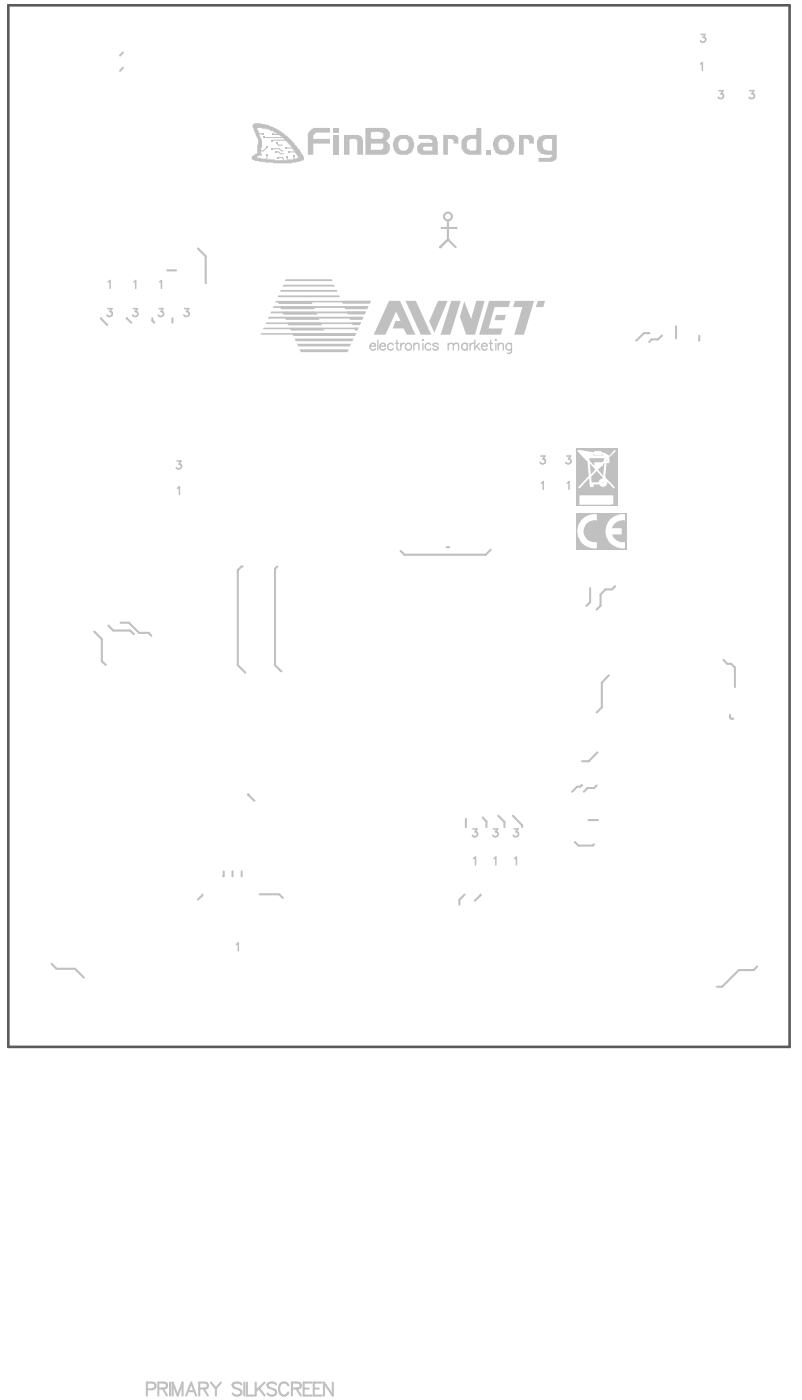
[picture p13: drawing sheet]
<svg xmlns="http://www.w3.org/2000/svg" width="130mm" height="227mm" viewBox="0 0 130 227" stroke-linecap="round" stroke-linejoin="round" font-family="sans-serif">
<path d="M1.3 .9h126.5v168.7h-126.5z" fill="none" stroke="#5a5a5a" stroke-width=".42"/>
<g fill="#c0c0c0">
<path d="M42.5 21.5h.2v.3h-.2z"/>
<path d="M42.6 22.1h.3v.3h-.3z"/>
<path d="M43.9 24h.2v.3h-.2z"/>
<path d="M44.5 24.5h.3v.2h-.3z"/>
<path d="M44.8 25.4h.3v.3h-.3z"/>
<path d="M43.1 23.7h.2v.3h-.2z"/>
<path d="M43.1 24.9h.2v.3h-.2z"/>
<path d="M44 21.7h.3v.2h-.3z"/>
<path d="M43.8 22.8h.3v.2h-.3z"/>
<path d="M46.7 24.5h.3v.2h-.3z"/>
<path d="M47.5 25.1h.2v.3h-.2z"/>
<path d="M53.9 20.7h.9v.8h-.9z"/>
<path d="M57.2 53.1h.8l-.1 .5h-.4z"/>
<path d="M56.8 52.2h1.7l-.2 .5h-1.2z"/>
<path d="M78.7 24.3h.7v.8h-.7z"/>
<path d="M44.6 23.1h.3v.2h-.3z"/>
<path d="M53.9 21.9h.9v3.2h-.9z"/>
<path d="M84 21.9h2v.1l.4 .2v1.1h-.7v-.5h-.2l-.1-.3h-.6v2.6h-.8z"/>
<path d="M87.3 22.1h.3v-.1h.3v-.1h2.2v3.8h-.1v.3l-.5 .1v.1h-2.3v-.6h1.9l.1-.3h.2v-.2h-1.3v-.2h-.5v-.1l-.3-.1v-.2l-.3-.1v-.4h-.1v-1.2h.1v-.3h.2zM88.2 22.5l-.1 .3a.65 .65 0 0 0-.2 .8v.3h.1l.1 .4h.4v.1h.9v-1.9z"/>
</g>
<path d="M47.7 55.1h9.5M48.1 55.9h8.7" fill="none" stroke="#c0c0c0" stroke-width=".42"/>
<path d="M47.3 54h10.4l-.2 .4h-10z" fill="#c0c0c0"/>
<path d="M46.1 51.6h5.6M46.9 53.3h5.6" fill="none" stroke="#c0c0c0" stroke-width=".42"/>
<g fill="#c0c0c0">
<path d="M45.7 50.5h5.5l.2 .5h-5.5z"/>
<path d="M46.5 52.2h5.4l.2 .5h-5.4z"/>
</g>
<path d="M44.9 49h5.7M45.3 49.9h5.7" fill="none" stroke="#c0c0c0" stroke-width=".42"/>
<path d="M44.9 48h10.1M45.3 47.1h9.3M45.7 46.3h8.5M46.1 45.4h7.7" fill="none" stroke="#c0c0c0" stroke-width=".3"/>
<g fill="#c0c0c0">
<path d="M46.2 23.9h.3v.2h-.3z"/>
<path d="M46.4 25.3h.2v.2h-.2z"/>
<path d="M80.3 51h1.6l-.2 .9h-1.6z"/>
<path d="M87 48.7h1.2l-.3 1.1h-1.1z"/>
<path d="M48.5 56.6h8l-.3 .5h-7.5z"/>
<path d="M50.5 20.9h.2v-.2h2.7v.8h-2.3v.1l-.4 .3v.6h2.7v.8h-2.7v1.8h-.9v-3.5h.2v-.2l.2-.2z"/>
<path d="M65.6 48.7h1.7l2.5 5.5h-1.7z"/>
<path d="M63 48.7h1.7l2.5 5.5h-1.4l-.5-1h-1.7l.4-1.2h.8l-.7-1.5-1.7 3.7h-1.9z"/>
<path d="M75.2 48.8l1.1 2.9 .8-3h1.4l-1.6 5.5h-1.4l-1.1-2.9z"/>
<path d="M79.2 48.7h3.4l-.3 1.1h-2.2l-1 3.4h2.3l-.3 1h-3.5z"/>
<path d="M71.7 21.9h2v.1h.2l.2 .2h.1v1.1h-.8v-.5h-.1l-.1-.3h-.7v2.6h-.8z"/>
<path d="M56.1 50.5h3.1l-.1 .4h-2.8z"/>
<path d="M56.4 51.4h2.4l-.2 .4h-1.9z"/>
<path d="M55.6 49.6h4l-.2 .5h-3.5z"/>
<path d="M55.3 48.7h4.7l-.1 .5h-4.4z"/>
<path d="M70.9 48.7h1.6l-2.2 5.2-.8-1.8z"/>
<path d="M73.1 48.7h1.5l-1.7 5.5h-1.6z"/>
<path d="M83.3 48.7h3.2l-1.7 5.5h-1.5l1.3-4.4h-1.6z"/>
<path d="M55.7 21.9h2.4v.1h.3l.1 .2h.1v.4h.2v2.5h-1v-2.3h-.1l-.1-.3h-.9v.1h-.1v2.5h-.9z"/>
<path d="M59.1 20.7h3.3v.2h.3v.1l.2 .1v.3h.2v.8h-.2v.3l-.3 .3v.2h.2v.3l.3 .1v1h-.2v.3l-.2 .1v.1h-.3v.2h-3.3zM60.2 21.4v.1h-.2v.9h.2v.1h1.6v-.1a.57 .57 0 0 0 .3-.8h-.2v-.1h-.4v-.1zM60 23.3v1h1.8v-.2a.57 .57 0 0 0 .3-.7h-.2v-.1z"/>
<path d="M64.1 22.1l.5-.1v-.1h1.4v.1l.5 .1 .1 .3h.2l.1 .6h.1v.9h-.1v.4h-.1v.2h-.2l-.1 .3-.5 .1v.2h-1.4v-.2h-.4v-.1l-.2-.1-.1-.4h-.2v-.4h-.1v-.9h.1v-.4h.2v-.2h.1zM64.9 22.5l-.2 .3h-.1v.2h-.1v.9h.1v.2h.1l.2 .3h.9l.1-.3h.1v-.2h.1v-.9h-.1v-.2h-.1l-.1-.3z"/>
<path d="M67.8 21.9h2.3v.1h.3l.2 .4h.1v.5h.2v2.2h-2.8l-.1-.3h-.3v-.3h-.2v-.9l.3-.1v-.1h.2l.1-.3h1.9v-.3l-.4-.2v-.1h-1.8zM68.6 23.8v.1h-.1v.4h.1v.1h1.4v-.6z"/>
<path d="M75.3 22h.4v-.1h1.3v-.2h.1v-1h.8v4.4h-2.2v-.2h-.4v-.1l-.2-.1v-.2l-.3-.1v-.3h-.1v-1.3h.1v-.3l.3-.1zM75.8 22.6v.2a.65 .65 0 0 0-.2 .8v.4l.2 .1v.2h.3v.1h.9v-.1h.1v-1.7h-.1v-.1h-.9v.1z"/>
<path d="M80.3 22.1h.3l.1-.2h1.6v.1h.3l.3 .4h.1l.1 .6h.2v.9h-.2v.4h-.1v.2h-.1l-.1 .3h-.3v.1h-.3v.2h-1.4v-.2h-.2v-.1l-.4-.1v-.3l-.3-.1v-.5h-.1v-.8h.1v-.4h.2v-.2h.1zM81.1 22.5l-.2 .3h-.1v.2h-.1v.8h.1v.3l.4 .2v.1h.7l.2-.3h.1v-.2h.1v-.9h-.1v-.2h-.1l-.2-.3h-.3v-.1h-.2v.1z"/>
<path d="M41.1 20h1.2v.1l1.2 .1v.2h.2v.1h.4v.1h.2v.1h.3v.2l.5 .1 .1 .2h.3l.1 .3h.3l.3 .5h.3l.2 .4h.2l.2 .4 .4 .2v.1h.1v.3l.5 .4v.2l.5 .3v.2h.1l.1 .4h.1l.2 .4h.1v.7l-.6 .1v.1h-.6v.1h-.7v.2h-3.1v-.2h-1.3v-.1h-1v-.1l-1-.1v-.2h-.1v-.5l.8-.5v-1.4h.2v-.9h-.2v-.3h-.1v-.2h-.1v-.4h-.1l-.2-.6h-.1v-.3h-.1v-.5l.2-.1zM41.6 20.7v.3h.2v.2h.1v.4h.1v.4h.2v.4h.1a3.6 3.6 0 0 1 0 1.9v.6h.1v.3h-.5v.1h-.3v.3l1.6 .1v.1h.4v-.1h.1v.1h.8v.2h2.1v-.2h.9v-.1h.5v-.1h.3v-.3l-.3-.1v-.3l-.2-.1v-.3l-.4-.2v-.3l-.3-.1v-.3l-.2-.1v-.1l-.4-.3v-.1l-.4-.2-.2-.4h-.2l-.1-.3h-.2l-.3-.4-.5-.1v-.1h-.3l-.1-.3h-.4v-.1h-.2v-.1h-.4v-.1z"/>
</g>
<path d="M42.2 54.1h15.5M42.5 53.2h15.5M43 52.4h15.5M44.5 48.9h15.5" fill="none" stroke="#c0c0c0" stroke-width=".25"/>
<path d="M43.3 51.5h15.5M43.8 50.6h15.4M44.1 49.7h15.5" fill="none" stroke="#c0c0c0" stroke-width=".3"/>
<path d="M16.4 51.6l1 1.1M20.5 51.6l.7 .7M24.7 51.6v.4l.3 .3M27.1 43.8h1.4M27.9 51.6v.7M17.5 101.4l.8 .8M21.1 102.2l.6 .6M24.1 102.5l.4 .5M8.3 156.2l.8 .8M32.8 144.9v.2l-.8 .6" fill="none" stroke="#c0c0c0" stroke-width=".34"/>
<circle cx="39.1" cy="91.8" r=".17" fill="#c0c0c0"/>
<path d="M39.1 91.8l-.6 .6M40.1 128.7l1.1 1.1" fill="none" stroke="#c0c0c0" stroke-width=".34"/>
<circle cx="40.1" cy="128.7" r=".17" fill="#c0c0c0"/>
<g fill="none" stroke="#c0c0c0" stroke-width=".17">
<path d="M41.9 21.6l.6 .1M41.9 24.4h.7M43.2 25.2v.8M44.1 24.1h1.1l.4 .3h.3M44.1 21.8h1.3M44.1 22.7l-.1 .2M44.8 24.6h.3l.3 .3h.5M45.1 23.5h.6M45.1 25.5h.6l.2 .2v.5M46.2 22.2v.1M47 24.6h1.1M47.6 25.4v.6"/>
<path d="M47.7 24h.1M48.1 24.6h.1"/>
</g>
<path d="M44.9 91.8l-.4 .4M64.8 89.2l.7 .7M72.3 88.7h.4" fill="none" stroke="#c0c0c0" stroke-width=".34"/>
<circle cx="72.5" cy="38.8" r=".17" fill="#c0c0c0"/>
<path d="M75.4 132.7v1.3M75.2 144.9l-.8 .9v.8" fill="none" stroke="#c0c0c0" stroke-width=".34"/>
<circle cx="73.8" cy="36.9" r=".17" fill="#c0c0c0"/>
<path d="M79.4 89.1l-.8 .8M78.1 132.5l.6 .6v.9M80.6 132.2l1.1 1v.8M84.5 133.7v.3M95.3 132.9h1.5M96.2 136.8l-.3 .2M96.6 127.3l-.4 .4h-1.1M77.8 144.9v.2" fill="none" stroke="#c0c0c0" stroke-width=".34"/>
<circle cx="94.1" cy="127.3" r=".17" fill="#c0c0c0"/>
<g fill="none" stroke="#c0c0c0" stroke-width=".34">
<path d="M72.5 35.7v3.1l-1.3 1.3M104.2 54h.9M106.5 55h-1l-.4 .4M113.2 54.4v.8M99.5 95l-.4 .5h-1.1l-.8 .8M16.5 103.6v3.5l.6 .6M20.9 100.9l1.6 1.6M44.5 107.8l1 1M98.6 109.4l-1.2 1.2M118.2 115.8v.5l.2 .2h.3M94.1 127.3l-.2 .2M96.7 121.9l-1.4 1.4h-1.1"/>
<path d="M37.6 141.2v.8M39.1 141.2v.8M45.2 144.9l.6 .6M116.1 159.9h.8M122.6 156.6l-.6 .6"/>
</g>
<path d="M44.9 23.3l.2 .2" fill="none" stroke="#c0c0c0" stroke-width=".17"/>
<circle cx="71.2" cy="40.1" r=".17" fill="#c0c0c0"/>
<g fill="none" stroke="#c0c0c0" stroke-width=".34">
<path d="M19.9 11l-.5 .5M19.9 8.5l-.5 .5M71.5 36.9h2.3M32 40.3l1.3 1.2v4.4M71.2 40.1l1.3-1.3 1.3 1.3M104.2 54l-1.2 1.2M107.2 54.4l-.7 .6M109.4 52.9v1.9M38.5 92.4v15.4l1.2 1.2M44.5 92.2v15.6M65.5 89.9h13.1M95.5 95.3v2.3l-.6 .6"/>
<path d="M97.2 96.3v1.9l-.6 .6M15.3 102.3l1.2 1.3M18.3 102.2h2.8M19.5 100.9h1.4M22.5 102.5h1.6M97.4 110.6v4l-.8 .9M117.1 106.9l.6 .7h.7l.6 .6v3.1M83 132.2l1.5 1.5M93 136.4l.6 .6h2.3M93.9 127.5h-.5l-.8 .8M95.1 127.7l-.6 .6M9.1 157h3l1.5 1.4"/>
<path d="M36.2 141.2l-.1 .8M42 144.9h3.2M77.8 145.1l-1 .9M122 157.2h-2.4l-2.7 2.7"/>
</g>
<path d="M42.9 22.3h3.3M43.1 24l-.5 .4M44.1 22.7h2.4M46.5 24h1.2M46.5 25.5v.7" fill="none" stroke="#c0c0c0" stroke-width=".17"/>
<g fill="none" stroke="#c0c0c0" stroke-width=".25">
<path d="M113.4 10.4l.3-.3v1.3M113.5 5.6h.7l-.4 .4a.41 .41 0 0 1 .3 .7 .41 .41 0 0 1-.7-.1M116.4 14.7h.7l-.4 .5a.39 .39 0 0 1 .4 .4 .39 .39 0 0 1-.5 .4l-.3-.2M121.4 14.7h.6l-.3 .5h.2a.44 .44 0 0 1 .1 .6 .44 .44 0 0 1-.6 .1l-.1-.1M17.5 50h.6l-.4 .5a.4 .4 0 0 1 .5 .4 .4 .4 0 0 1-.4 .4l-.4-.1-.1-.2M17.5 45.7l.3-.2v1.2M21.6 50h.7l-.4 .5a.43 .43 0 0 1 .4 .4 .43 .43 0 0 1-.3 .4 .43 .43 0 0 1-.5-.3M21.7 45.7l.3-.2v1.2M25.8 50h.6l-.3 .5a.4 .4 0 0 1 .4 .4 .4 .4 0 0 1-.4 .4l-.4-.1-.1-.2M25.8 45.7l.3-.2v1.2M29.9 50h.7l-.4 .5a.43 .43 0 0 1 .4 .4 .43 .43 0 0 1-.3 .4 .43 .43 0 0 1-.5-.3M28.7 74.7h.6l-.3 .5h.3l.1 .3a.46 .46 0 0 1-.3 .4 .46 .46 0 0 1-.6-.2"/>
<path d="M28.7 79.1l.3-.2v1.2M87.6 73.9h.6l-.3 .5a.43 .43 0 0 1 .4 .4 .43 .43 0 0 1-.4 .4 .43 .43 0 0 1-.5-.3M87.6 78.3l.3-.3v1.3M91.7 73.9h.7l-.4 .5a.42 .42 0 0 1 .5 .4 .42 .42 0 0 1-.6 .4l-.3-.3M91.8 78.3l.3-.3v1.3M76.6 134.3h.6l-.3 .5a.42 .42 0 0 1 .3 .6 .42 .42 0 0 1-.7-.1M76.6 139.1l.4-.2v1.2M79.9 134.3h.7l-.4 .5a.43 .43 0 0 1 .4 .4 .43 .43 0 0 1-.3 .4 .43 .43 0 0 1-.5-.3M80 139.1l.3-.2v1.2M83.2 134.3h.7l-.4 .5a.4 .4 0 0 1 .4 .4 .4 .4 0 0 1-.3 .4l-.5-.2v-.1M83.3 139.1l.3-.2v1.2M38.3 153l.3-.2v1.3"/>
</g>
<path d="M93.2 72.7h6.7v9.3h-6.7z" fill-rule="evenodd" fill="#c0c0c0"/>
<path d="M93.8 80.3h5.5v1.3l-.1 .1-.4 .1h-5zM93.7 72.9l2.3 .4h.2v-.2h1.1v.2l.6 .1 .7 .4 .9-.9 .2 .2-1.2 1.1h.1v.8h-.4l-.2 2.3 1.5 1.7-.2 .2-1-1.1a.7 .7 0 0 1-.5 .7 .7 .7 0 0 1-.8-.3h-.9v.4h-.6l-.1-1.4-1.6 1.7-.2-.2 1.7-1.9-.2-2.3-1.6-1.7zM95.6 73.6h.1zM96.6 73.4h.4v.1h-.4zM98.2 74.5v.2h.1v-.2zM96.6 75.1h.6v.2h-.6zM95.4 74.2v.5l.8 .8v-.6h1.3l.3-.3v-.4zM95.5 75.1l.1 1.8 .8-.8zM96.6 76.3l-.9 1 .1 .9h1.2a.58 .58 0 0 1 .6-.7v-.1zM95.7 78.5h.2zM97.4 78.2a.2 .2 0 0 0 .4 0 .2 .2 0 0 0-.4 0zM97.3 78.2a.3 .3 0 0 1 .6 0 .3 .3 0 0 1-.6 0zM97.6 78.1l-.1 .1h.2zM96 73.6v.2h1.8l-.4-.2-.1 .1zM97.8 74.9l-.2 .6h-.2l-.6 .6 .8 1z" fill="#fff"/>
<g fill="none" stroke="#c0c0c0" stroke-width=".21">
<path d="M59.9 56.1a.49 .49 0 0 0 .3 .6 .49 .49 0 0 0 .6-.2M60.1 55.7a.41 .41 0 0 1 .5 0 .41 .41 0 0 1 .2 .4h-.9zM61.2 55.1v1.6M61.5 56.1a.49 .49 0 0 0 .3 .6 .49 .49 0 0 0 .6-.2M61.7 55.7a.41 .41 0 0 1 .5 0 .41 .41 0 0 1 .2 .4h-.9zM63.7 55.9a.53 .53 0 0 0-1 .1 .53 .53 0 0 0 .7 .7l.3-.2M64 55.6h.5M64.2 55.1v1.3l.1 .2 .3 .1M64.9 55.6v1.1M65.5 55.6a.5 .5 0 0 0-.6 .5M65.8 55.7a.52 .52 0 0 1 .7 .2 .52 .52 0 0 1-.1 .7 .52 .52 0 0 1-.7-.1 .67 .67 0 0 1 .1-.8zM67 56l.4-.4 .3 .1 .1 1"/>
<path d="M67 55.6v1.1M68.5 55v.1v.1l-.1-.1zM68.5 55.6v1.1M69.7 55.9a.53 .53 0 0 0-.9 .1 .53 .53 0 0 0 .6 .7l.3-.2M70.9 55.9a.47 .47 0 0 0-.4-.3 .47 .47 0 0 0-.4 .3l.2 .2 .6 .2v.2a.47 .47 0 0 1-.4 .2 .47 .47 0 0 1-.4-.2M72.5 56l.4-.4 .4 .1 .1 .3M72.5 55.6v1.1M73.4 56l.4-.4 .4 .1v1M73.4 56v.7M75.6 55.9a.53 .53 0 0 0-.9 .1 .53 .53 0 0 0 .6 .7l.3-.2M75.6 55.6v1.1M76.1 55.6v1.1"/>
<path d="M76.7 55.6a.5 .5 0 0 0-.6 .5M76.8 55.1v1.6M77.1 56.1l.6 .6M77.6 55.6l-.8 .8M77.9 56.1a.49 .49 0 0 0 .3 .6 .49 .49 0 0 0 .6-.2M78.2 55.7a.41 .41 0 0 1 .4 0 .41 .41 0 0 1 .2 .4h-.9zM79.2 55.6h.5M79.4 55.1v1.3l.1 .2 .3 .1M80.3 55v.1v.1l-.1-.1zM80.3 55.6v1.1M80.6 56l.4-.4 .4 .1 .1 1M80.6 55.6v1.1"/>
<path d="M82.8 55.9a.53 .53 0 0 0-.9 .1 .53 .53 0 0 0 .6 .7l.3-.2M82.8 55.6v1.5a.44 .44 0 0 1-.7 .1"/>
</g>
<path d="M93.2 83.1h8.2v6h-8.2z" fill-rule="evenodd" fill="#c0c0c0"/>
<path d="M94.3 84a2.89 2.89 0 0 1 2.3-.7v1h-.1a1.79 1.79 0 0 0-2 1.9 1.79 1.79 0 0 0 2.1 1.7v.9a2.79 2.79 0 0 1-2.9-1.5 2.79 2.79 0 0 1 .6-3.3zM98.9 84a3.2 3.2 0 0 1 2.3-.7v1a1.95 1.95 0 0 0-2.1 1.3h1.5v1h-1.5a1.89 1.89 0 0 0 2.1 1.3v.9a2.79 2.79 0 0 1-2.9-1.5 2.79 2.79 0 0 1 .6-3.3z" fill="#fff"/>
<g fill="none" stroke="#c0c0c0" stroke-width=".34">
<path d="M23.8 225.1h.9a.56 .56 0 0 0 .5-.4 .56 .56 0 0 0-.2-.6l-1.2-.1v2.1M25.6 225l1.3-.1a.54 .54 0 0 0 0-.8l-1.3-.1v2.1M26.3 225l.7 1.1M27.5 224v2.1M27.9 226.1v-2.1l.8 2.1 .9-2.1v2.1M30.1 226.1l.8-2.1 .8 2.1M30.5 225.4h.9M32.2 225l1.3-.1a.54 .54 0 0 0 0-.8l-1.3-.1v2.1M33 225l.6 1.1M34.1 224l.8 1M34.9 225v1.1M35.7 224l-.8 1"/>
<path d="M39.1 224.3a.83 .83 0 0 0-1.5 .2l.3 .3 .8 .3a.52 .52 0 0 1 .2 .9 .9 .9 0 0 1-1.3-.2M39.5 224v2.1M40 224v2.1h1.2M41.4 224v2.1M41.9 224.9l.9 1.2M42.8 224l-1.4 1.4M44.7 224.3a.8 .8 0 0 0-1.4 .2l.2 .3 .8 .3a.52 .52 0 0 1 .2 .9 .9 .9 0 0 1-1.2-.2M46.7 224.5a.77 .77 0 0 0-.9-.5 .77 .77 0 0 0-.6 .8 .97 .97 0 0 0 1 1.3l.5-.5M47.3 225l1.2-.1a.47 .47 0 0 0 0-.8l-1.2-.1v2.1M48 225l.7 1.1M49.2 225h.8M50.5 224h-1.3v2.1h1.3"/>
<path d="M50.8 225h.8M52.1 224h-1.3v2.1h1.3M53.9 224v2.1l-1.5-2.1v2.1"/>
<circle cx="72.5" cy="35.1" r=".63"/>
</g>
</svg>
